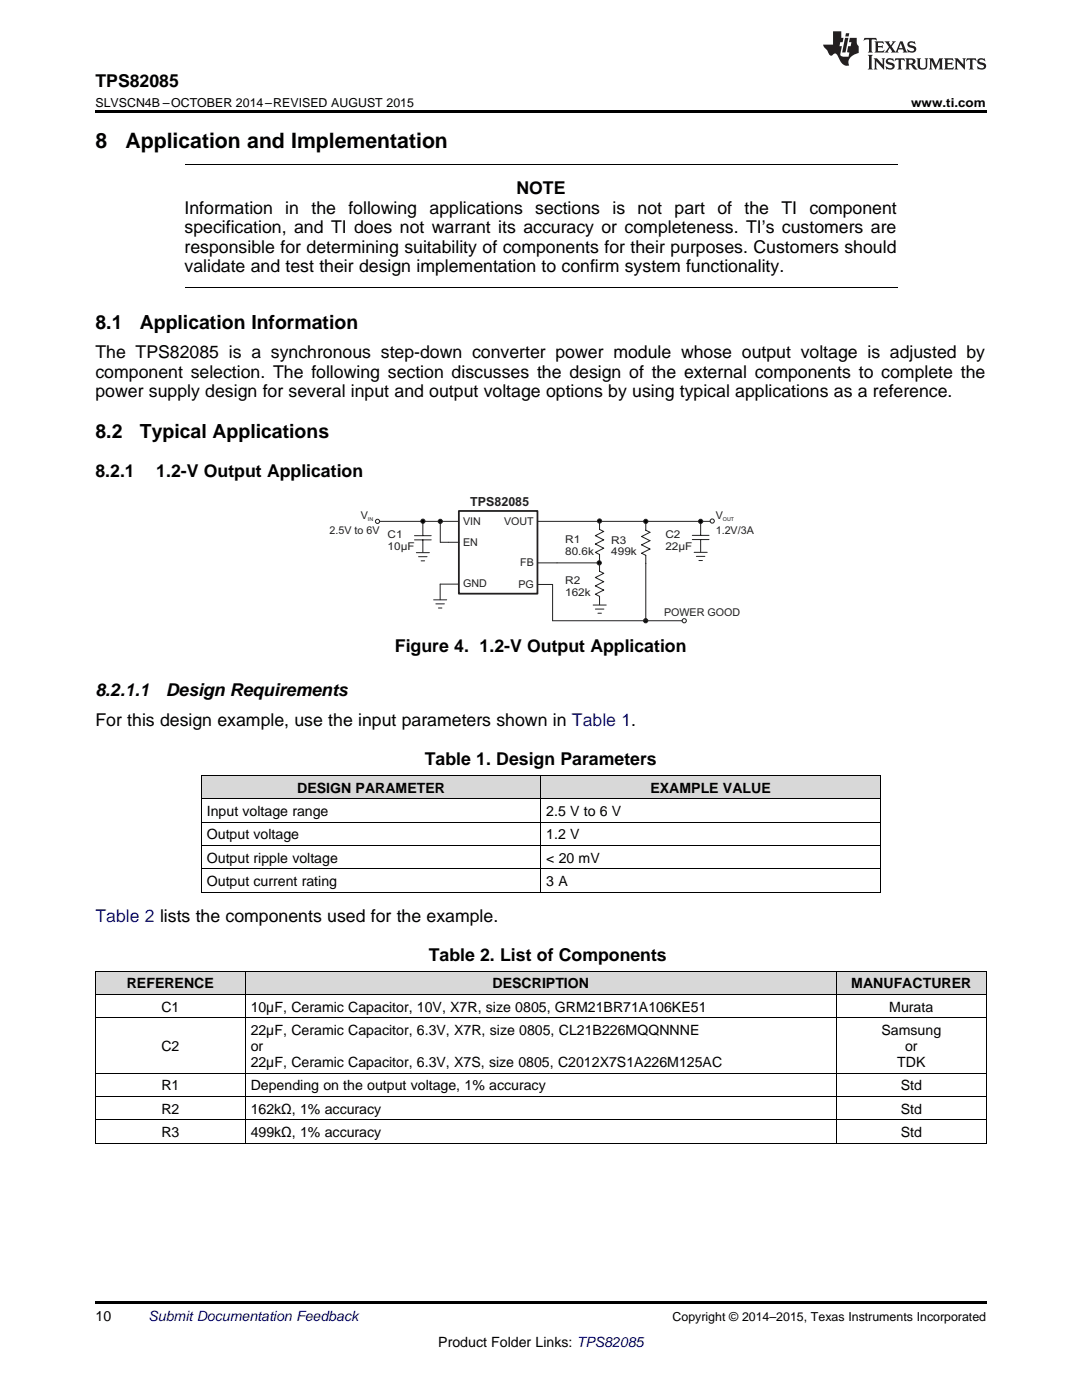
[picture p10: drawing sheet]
<svg xmlns="http://www.w3.org/2000/svg" width="216mm" height="279mm" viewBox="0 0 216 279" stroke-linecap="round" stroke-linejoin="round" font-family="sans-serif">
<defs><g id="words">
<g font-size="4.2">
<text x="19" y="29.6">8</text>
<text x="25" y="29.6">Application and Implementation</text>
</g>
<g font-size="3.9">
<text x="19" y="65.6">8.1</text>
<text x="27.9" y="65.6">Application Information</text>
<text x="19" y="87.4">8.2</text>
<text x="27.9" y="87.4">Typical Applications</text>
</g>
<g font-size="3.5">
<text x="19" y="17.3">TPS82085</text>
<text x="103" y="38.8">NOTE</text>
<text x="36.8" y="42.7">Information</text>
<text x="36.8" y="46.6">specification, and TI does not warrant its accuracy or completeness. TI’s customers are</text>
<text x="56.9" y="42.7">in the</text>
<text x="69.5" y="42.7">following applications</text>
<text x="106.8" y="42.7">sections</text>
<text x="122.2" y="42.7">is</text>
<text x="127.2" y="42.7">not</text>
<text x="134.6" y="42.7">part</text>
<text x="143.1" y="42.7">of</text>
<text x="148.5" y="42.7">the</text>
<text x="155.9" y="42.7">TI component</text>
<text x="36.8" y="50.4">responsible for determining suitability of components for their purposes. Customers should</text>
<text x="36.8" y="54.3">validate and test their design implementation to confirm system functionality.</text>
<text x="19" y="71.5">The TPS82085 is a synchronous step-down converter power module whose output voltage is adjusted by</text>
<text x="19" y="75.4">component selection. The following section discusses the design of the external components to complete the</text>
<text x="19" y="79.3">power supply design for several input and output voltage options by using typical applications as a reference.</text>
<text x="19" y="95.1">8.2.1</text>
<text x="31.2" y="95.1">1.2-V Output Application</text>
<text x="78.8" y="130.2">Figure 4. 1.2-V Output Application</text>
<text x="19" y="139">8.2.1.1</text>
<text x="33.1" y="139">Design Requirements</text>
<text x="19" y="145">For this design example, use the input parameters shown in Table 1.</text>
<text x="84.8" y="152.7">Table 1. Design Parameters</text>
<text x="85.5" y="191.8">Table 2. List of Components</text>
</g>
<text font-size="3.5" fill="#00f" x="19" y="184">Table 2 lists the components used for the example.</text>
<g font-size="2.8">
<text x="59.3" y="158.2">DESIGN PARAMETER</text>
<text x="129.8" y="158.2">EXAMPLE VALUE</text>
<text x="41.3" y="162.8">Input voltage range</text>
<text x="41.3" y="167.5">Output voltage</text>
<text x="109" y="162.8">2.5 V to 6 V</text>
<text x="109" y="167.5">1.2 V</text>
<text x="41.3" y="172.2">Output ripple voltage</text>
<text x="109" y="172.2">&lt; 20 mV</text>
<text x="41.3" y="176.8">Output current rating</text>
<text x="109" y="176.8">3 A</text>
<text x="25.3" y="197.3">REFERENCE</text>
<text x="98.3" y="197.3">DESCRIPTION</text>
<text x="169.9" y="197.3">MANUFACTURER</text>
<text x="32.2" y="201.9">C1</text>
<text x="50" y="201.9">10µF, Ceramic Capacitor, 10V, X7R, size 0805, GRM21BR71A106KE51</text>
<text x="177.4" y="201.9">Murata</text>
<text x="32.2" y="209.8">C2</text>
<text x="50" y="206.6">22µF, Ceramic Capacitor, 6.3V, X7R, size 0805, CL21B226MQQNNNE</text>
<text x="50" y="209.8">or</text>
<text x="175.9" y="206.6">Samsung</text>
<text x="180.6" y="209.8">or</text>
<text x="50" y="212.9">22µF, Ceramic Capacitor, 6.3V, X7S, size 0805, C2012X7S1A226M125AC</text>
<text x="179" y="212.9">TDK</text>
<text x="32.2" y="217.6">R1</text>
<text x="50" y="217.6">Depending on the output voltage, 1% accuracy</text>
<text x="179.7" y="217.6">Std</text>
<text x="32.2" y="222.2">R2</text>
<text x="32.2" y="226.9">R3</text>
<text x="50" y="222.2">162kΩ, 1% accuracy</text>
<text x="50" y="226.9">499kΩ, 1% accuracy</text>
<text x="179.7" y="222.2">Std</text>
<text x="179.7" y="226.9">Std</text>
<text x="19" y="263.6">10</text>
<text x="87.5" y="268.9">Product Folder Links: TPS82085</text>
</g>
<text font-size="2.8" fill="#0000c8" x="29.6" y="263.6">Submit Documentation Feedback</text>
<g font-size="2.5">
<text x="19" y="21.4">SLVSCN4B –OCTOBER 2014–REVISED AUGUST 2015</text>
<text x="181.8" y="21.4">www.ti.com</text>
<text x="134.2" y="263.6">Copyright © 2014–2015, Texas Instruments Incorporated</text>
</g>
<text font-size="2.5" fill="#231f20" x="93.8" y="100.9">TPS82085</text>
<g font-size="2.1" fill="#231f20">
<text x="65.7" y="106.7">2.5V to 6V</text>
<text x="72" y="103.6">V</text>
<text x="77.3" y="107.4">C1</text>
<text x="92.4" y="104.8">VIN</text>
<text x="100.6" y="104.8">VOUT</text>
<text x="132.8" y="107.4">C2</text>
<text x="142.8" y="103.6">V</text>
<text x="142.8" y="106.7">1.2V/3A</text>
<text x="77.3" y="109.8">10µF</text>
<text x="92.4" y="108.9">EN</text>
<text x="103.8" y="113">FB</text>
<text x="112.8" y="108.5">R1</text>
<text x="112.8" y="110.8">80.6k</text>
<text x="122" y="108.5">R3</text>
<text x="122" y="110.9">499k</text>
<text x="132.8" y="109.8">22µF</text>
<text x="92.4" y="117.2">GND</text>
<text x="103.5" y="117.3">PG</text>
<text x="112.8" y="116.5">R2</text>
<text x="112.8" y="118.9">162k</text>
<text x="132.5" y="122.9">POWER GOOD</text>
</g>
<g font-size="1.1" fill="#231f20">
<text x="73.4" y="104">IN</text>
<text x="144.2" y="104">OUT</text>
</g>
</g></defs>
<g fill="#d8d8d8">
<path d="M19 193.9h30v4.6h-30z"/>
<path d="M49 193.9h117.9v4.6h-117.9z"/>
<path d="M166.9 193.9h29.9v4.6h-29.9z"/>
<path d="M40.2 154.8h67.7v4.7h-67.7z"/>
<path d="M107.9 154.8h67.8v4.7h-67.8z"/>
</g>
<path d="M40.2 178l.1 .1zM175.6 178l.1 .1zM19 259.7h177.8v.5h-177.8z" fill="#000"/>
<g fill="none" stroke="#000" stroke-width=".2">
<path d="M40.2 159.4h135.5M40.2 154.7h135.5M40.3 154.8v23.3M107.9 154.8v23.3M175.6 154.8v23.3M40.2 178h135.5M40.2 173.4h135.5M40.2 168.7h135.5M40.2 164.1h135.5M19 198.5h177.8M19 193.8h177.8M19.1 193.9v34.3"/>
<path d="M48.9 193.9v34.3M166.8 193.9v34.3M196.8 193.9v34.3M19 218.8h177.8M19 214.2h177.8M19 203.1h177.8M19 228.1h177.8M19 223.5h177.8"/>
</g>
<path d="M75.7 104h66" fill="none" stroke="#231f20" stroke-width=".2"/>
<path d="M91.6 102h15.6v16.5h-15.6z" fill-rule="evenodd" fill="#fff"/>
<path d="M91.6 102h15.6v16.5h-15.6z" fill="none" stroke="#231f20" stroke-width=".36"/>
<g fill="none" stroke="#231f20" stroke-width=".2">
<path d="M82.7 106.9h3.3M82.7 107.7h3.3M83.1 110.3h2.6M83.5 111.1h1.7M84 111.9h.7M84.4 104.4v2.5M84.4 107.7v2.5M86.5 119.7h2.6M87.9 104v4.2h3.7M91.5 116.6h-3.7v3.1M107.4 112.3h12.2M107.4 116.6h2.9"/>
<path d="M110.3 116.6v7.3h25.8M119.6 104v1.7l.9 .4-1.7 .8 1.7 .8-1.7 .9 1.7 .8-1.7 .8 .8 .5v3.3l.9 .4-1.7 .9 1.7 .8-1.7 .8 1.7 .9-1.7 .8 .8 .4v1.7M128.9 104.1v1.7l.8 .4-1.7 .9 1.7 .8-1.7 .8 1.7 .9-1.7 .8 .9 .4v13.1M138.1 106.8h3.4M138.1 107.7h3.4M138.5 110.2h2.6M139 111h1.6M139.5 111.9h.7M139.8 104.3v2.5M139.8 107.7v2.5M87 120.5h1.7M87.5 121.3h.7"/>
<path d="M118.4 120.7h2.6M118.8 121.6h1.7M119.3 122.4h.7"/>
<circle cx="75.3" cy="104" r=".42"/>
<circle cx="84.4" cy="104" r=".42"/>
<circle cx="87.9" cy="104" r=".42"/>
<circle cx="119.6" cy="112.3" r=".42"/>
<circle cx="119.6" cy="104" r=".42"/>
<circle cx="128.9" cy="104" r=".42"/>
<circle cx="139.8" cy="104" r=".42"/>
<circle cx="142.1" cy="104" r=".42"/>
<circle cx="128.8" cy="123.9" r=".42"/>
<circle cx="136.5" cy="123.9" r=".42"/>
</g>
<g fill="#000">
<circle cx="84.4" cy="104" r=".42"/>
<circle cx="87.9" cy="104" r=".42"/>
<circle cx="119.6" cy="112.3" r=".42"/>
<circle cx="119.6" cy="104" r=".42"/>
<circle cx="128.9" cy="104" r=".42"/>
<circle cx="139.8" cy="104" r=".42"/>
<circle cx="128.8" cy="123.9" r=".42"/>
</g>
<path d="M36.8 32.8h142.3M36.8 57.4h142.3" fill="none" stroke="#000" stroke-width=".2"/>
<path d="M19 22h177.8v.5h-177.8z" fill="#000"/>
<g fill="#231f20">
<path d="M172.5 7.6l-.1 .5 .4-.2h.6v.1v2.1l-.2 .4h.9l-.2-.4v-2.1l.1-.1h.5l.5 .2-.2-.5zM174.5 8.3l.2 .3v1.5l-.2 .4h1.8l.2-.6a1.04 1.04 0 0 1-1.3 .2v-.7h.6l.3 .2v-.6l-.3 .2h-.6v-.6l.8-.1 .4 .3-.2-.5zM176.5 8.3l.9 1.1-.9 1.1h.8l-.2-.2 .4-.7 .5 .7-.2 .2h1.5l-.2-.2 .2-.4h.9l.1 .4-.2 .2h1l-.3-.3-.7-1.9h-.5l-.9 2-.8-1 .9-1h-.8l.1 .3-.4 .5-.3-.6 .1-.2zM179.7 8.6l.4 1h-.7zM181.3 8.4a.63 .63 0 0 0-.2 .7 .63 .63 0 0 0 .6 .4l.6 .2 .1 .2a.75 .75 0 0 1-.7 .4 .75 .75 0 0 1-.6-.5l.1 .7 .1-.1a1.11 1.11 0 0 0 1.5-.6 1.13 1.13 0 0 0-1.2-.8l-.1-.4a1.04 1.04 0 0 1 1.2 .2l-.2-.5-.2 .1-.4-.2zM173.2 10.9l.2 .4v2.2l-.2 .4h1l-.3-.4v-2.2l.3-.4zM174.3 11.6l.3 .4v1.5l-.3 .4h.8l-.2-.4v-1.3l1.5 1.7v-1.9l.2-.4h-.7l.2 .4v.9l-1.1-1.3zM177 11.8a.62 .62 0 0 0-.2 .7 .62 .62 0 0 0 .6 .4l.6 .1 .1 .3a.76 .76 0 0 1-.7 .3 .76 .76 0 0 1-.7-.4l.2 .7 .1-.1a1.11 1.11 0 0 0 1.5-.6 1.13 1.13 0 0 0-1.2-.8l-.1-.4a1.04 1.04 0 0 1 1.2 .2l-.2-.6-.2 .1-.5-.1zM178.7 11.6l-.2 .6a.61 .61 0 0 1 .8-.3v1.6l-.2 .4h.9l-.2-.4v-1.6a.63 .63 0 0 1 .7 .3l-.1-.6zM180.6 11.6l.3 .4v1.5l-.3 .4h1l-.2-.2-.1-.8 .6 .2a.76 .76 0 0 0 1.2 .7l-1-1a.58 .58 0 0 0 .6-.5 .58 .58 0 0 0-.5-.6zM181.4 11.9h.1a.45 .45 0 0 1 .5 .1 .45 .45 0 0 1 .1 .5l-.8 .2zM182.9 11.6l.2 .2a2.17 2.17 0 0 0 .3 1.9 .99 .99 0 0 0 1.6-.6v-1.1l.2-.4h-.7l.2 .2a1.92 1.92 0 0 1-.2 1.8 .6 .6 0 0 1-.9-.5v-1.1l.2-.4zM185.4 11.6l.2 .4v1.5l-.2 .4h.7l-.2-.4v-1.4l.8 1.8 .8-1.8v1.4l-.2 .4h.9l-.2-.4v-1.5l.2-.4h-.8l-.6 1.5-.6-1.5zM188.4 11.6l.2 .4v1.5l-.2 .4h1.8l.1-.6a1.04 1.04 0 0 1-1.2 .1v-.6h.5l.4 .2v-.6l-.4 .2h-.5v-.7h.8l.3 .3-.1-.6zM190.5 11.6l.2 .4v1.5l-.2 .4h.7l-.2-.4v-1.3l1.5 1.7v-1.9l.2-.4h-.7l.2 .4v.9l-1.1-1.3zM192.9 11.6l-.1 .6a.61 .61 0 0 1 .7-.3l.1 1.6-.3 .4h1l-.3-.4 .1-1.6a.63 .63 0 0 1 .7 .3l-.1-.6zM195.2 11.8a.62 .62 0 0 0-.2 .7 .62 .62 0 0 0 .6 .4l.6 .1 .1 .3a.76 .76 0 0 1-.7 .3 .76 .76 0 0 1-.6-.4l.1 .7 .1-.1a1.11 1.11 0 0 0 1.6-.6 1.13 1.13 0 0 0-1.3-.8l-.1-.4a1.04 1.04 0 0 1 1.2 .2l-.1-.6-.2 .1-.5-.1z"/>
<path d="M166.2 6.3v2.6h-1.9v.4l.8 .9a.91 .91 0 0 0 1 .8 .56 .56 0 0 1 .5-.3 .56 .56 0 0 1 .5 .3l.4 .8a1.53 1.53 0 0 0 1.9 1.2 1.54 1.54 0 0 1 1-2.1l.9-.3v-1.4a1.52 1.52 0 0 1-.4-1.6h-1.3l-.2 .8h.5l-.2 .8h-.5l-.1 1v.2l.4 .1-.2 .8a1.93 1.93 0 0 1-1.6-.3l.3-1.8h-.5l.2-.8h.4l.2-.8h-.4v-1.3zM168.6 7.6l-.6 2.9h.7l.6-2.9zM168.8 6.6l-.1 .7h.6l.2-.7z"/>
</g>
<use href="#words"/>
</svg>
